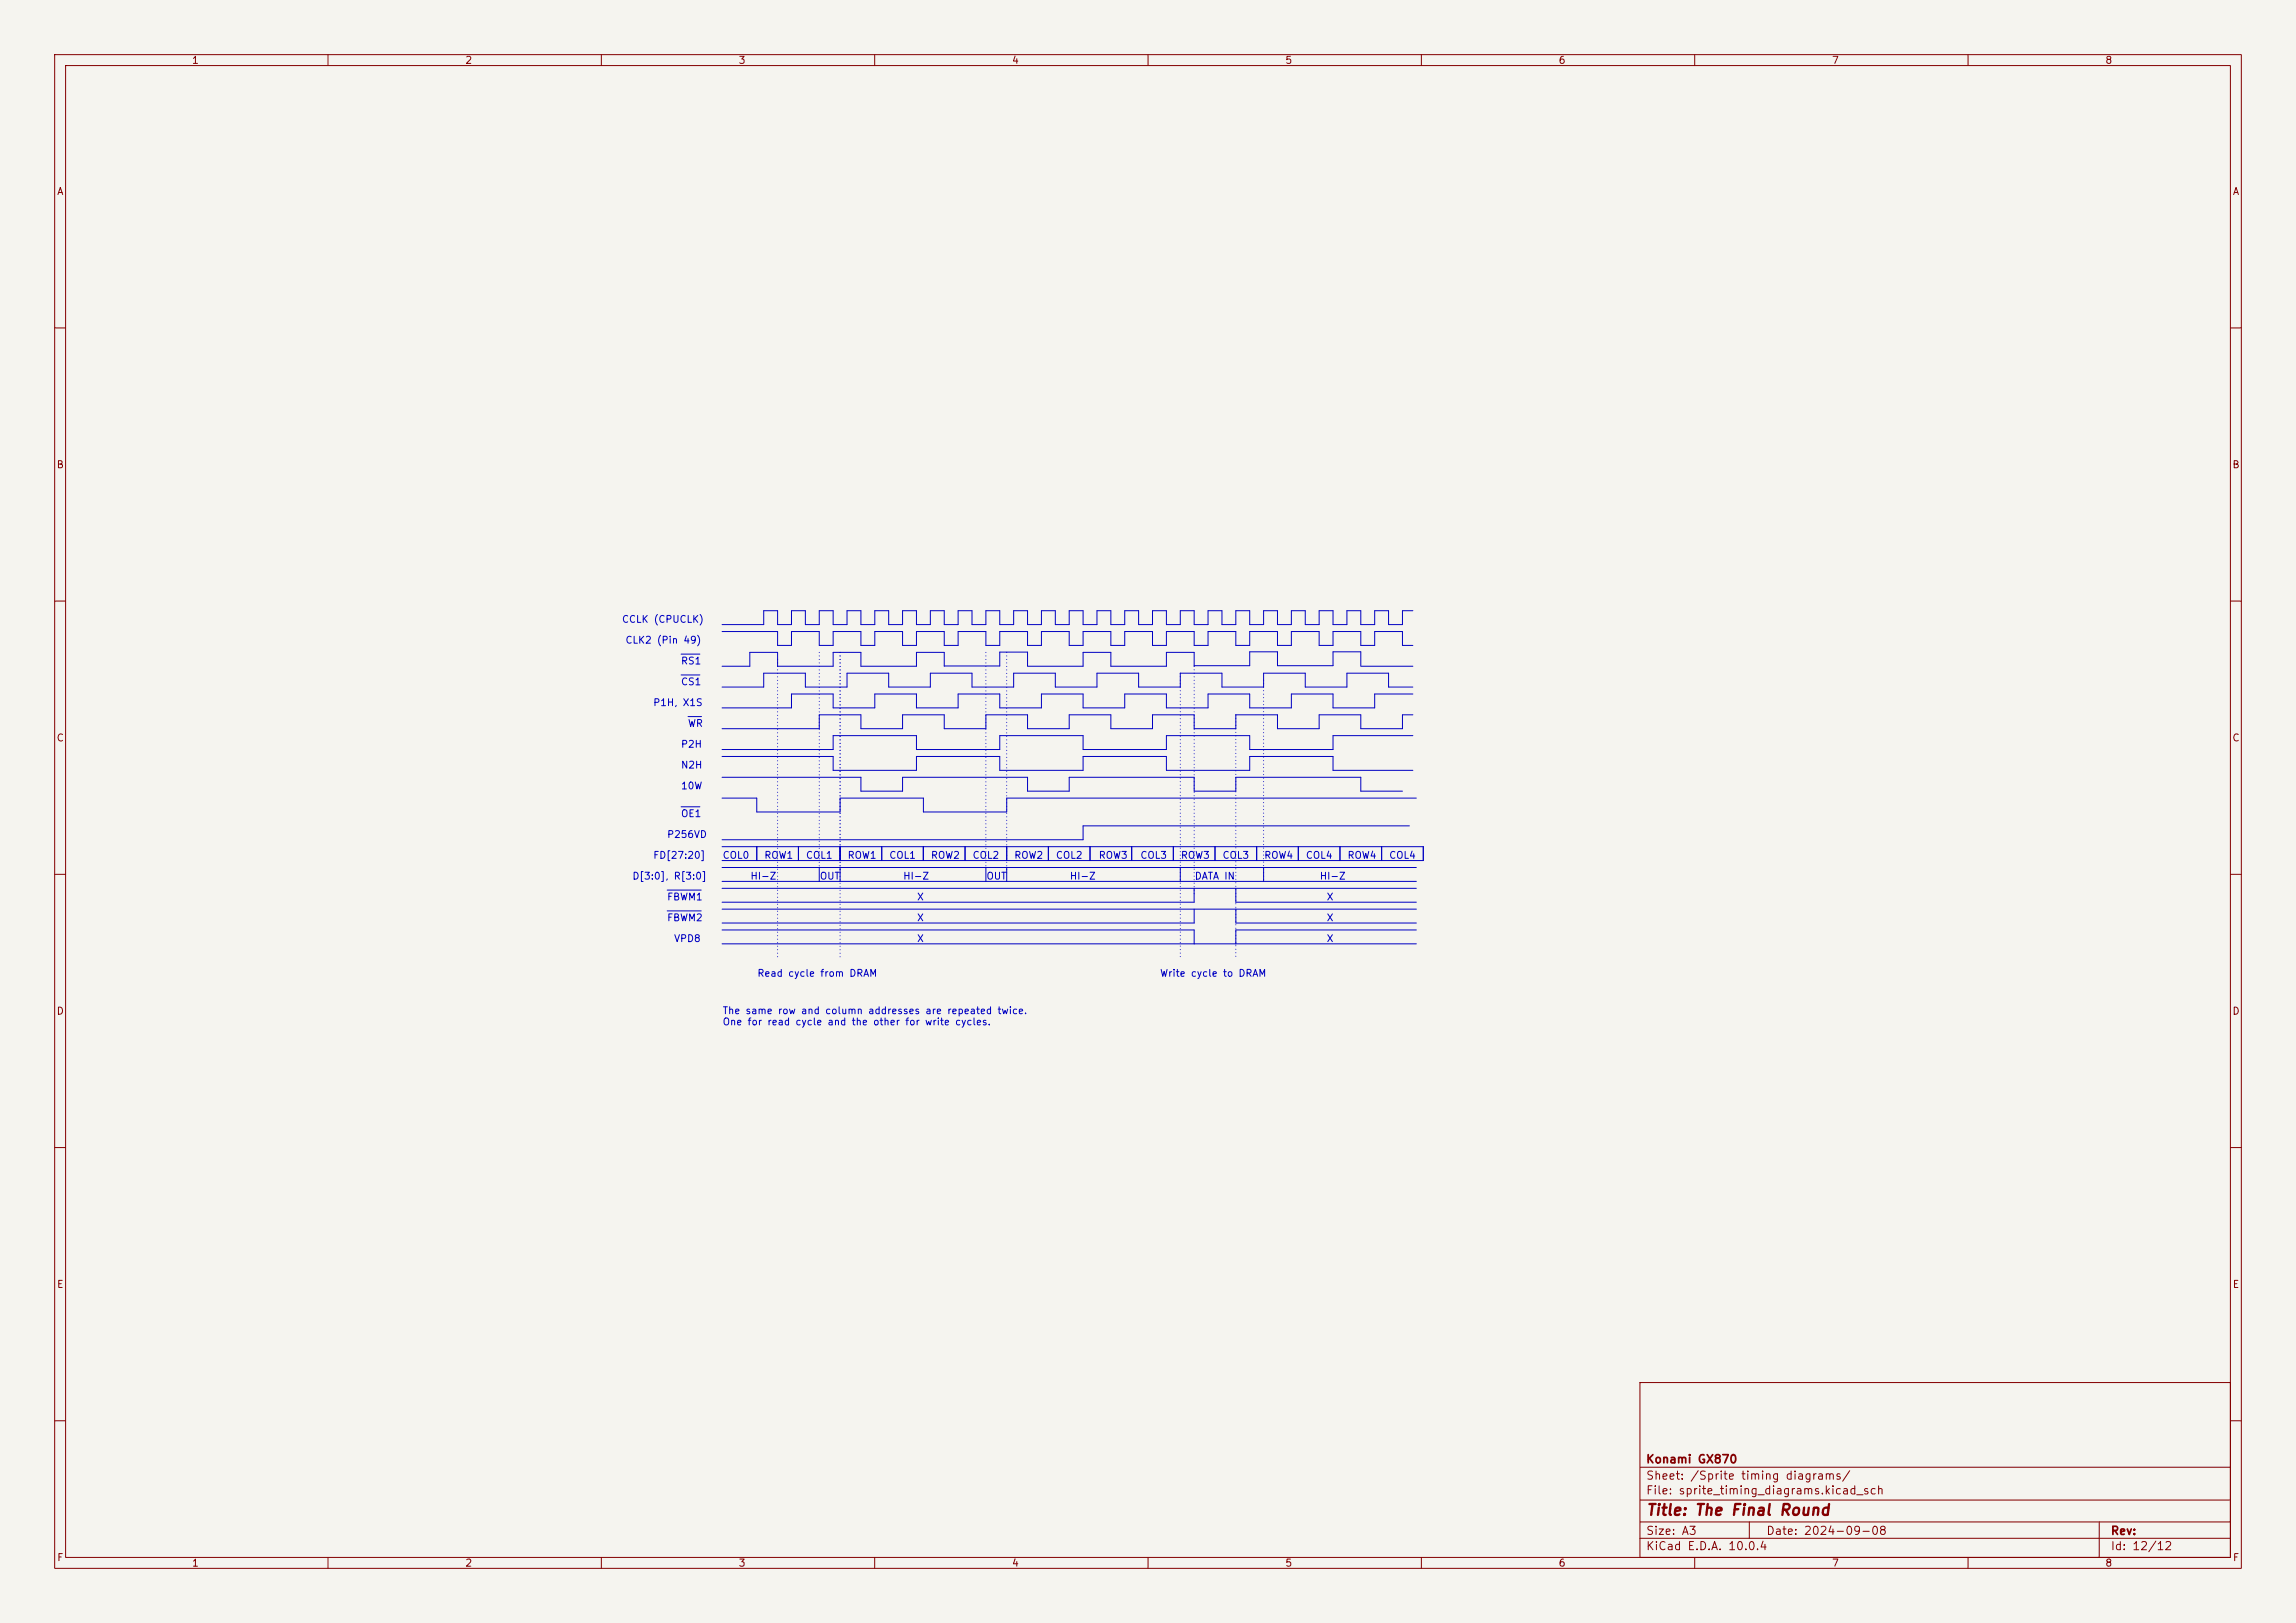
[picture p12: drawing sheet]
<svg xmlns="http://www.w3.org/2000/svg" width="420mm" height="297mm" viewBox="0 0 420 297" stroke-linecap="round" stroke-linejoin="round" font-family="sans-serif">
<defs><g id="words">
<text font-size="2" fill="#840000" x="301" y="277.8">Title: The Final Round</text>
<g font-size="1.5" fill="#840000">
<text x="301" y="268.1">Konami GX870</text>
<text x="301" y="273.8">File: sprite_timing_diagrams.kicad_sch</text>
<text x="301" y="271.1">Sheet: /Sprite timing diagrams/</text>
<text x="301" y="281.2">Size: A3</text>
<text x="323" y="281.2">Date: 2024-09-08</text>
<text x="386" y="281.2">Rev:</text>
<text x="301" y="284">KiCad E.D.A. 10.0.4</text>
<text x="386" y="284">Id: 12/12</text>
</g>
<g font-size="1.3" fill="#840000">
<text x="35" y="12">1</text>
<text x="85" y="12">2</text>
<text x="135" y="12">3</text>
<text x="185" y="12">4</text>
<text x="235" y="12">5</text>
<text x="285" y="12">6</text>
<text x="335" y="12">7</text>
<text x="385" y="12">8</text>
<text x="10.3" y="36">A</text>
<text x="408.3" y="36">A</text>
<text x="10.3" y="86">B</text>
<text x="408.2" y="86">B</text>
<text x="10.3" y="136">C</text>
<text x="408.2" y="136">C</text>
<text x="10.3" y="186">D</text>
<text x="408.2" y="186">D</text>
<text x="10.3" y="236">E</text>
<text x="408.3" y="236">E</text>
<text x="10.3" y="286">F</text>
<text x="35" y="287">1</text>
<text x="85" y="287">2</text>
<text x="135" y="287">3</text>
<text x="185" y="287">4</text>
<text x="235" y="287">5</text>
<text x="285" y="287">6</text>
<text x="335" y="287">7</text>
<text x="385" y="287">8</text>
<text x="408.3" y="286">F</text>
</g>
<g font-size="1.3" fill="#0000c2">
<text x="113.7" y="114.3">CCLK (CPUCLK)</text>
<text x="114.3" y="118.1">CLK2 (Pin 49)</text>
<text x="124.5" y="125.7">CS1</text>
<text x="124.5" y="121.9">RS1</text>
<text x="119.4" y="129.5">P1H, X1S</text>
<text x="124.5" y="137.1">P2H</text>
<text x="125.7" y="133.3">WR</text>
<text x="124.5" y="140.9">N2H</text>
<text x="124.5" y="149.8">OE1</text>
<text x="124.5" y="144.8">10W</text>
<text x="121.9" y="153.6">P256VD</text>
<text x="115.6" y="161.3">D[3:0], R[3:0]</text>
<text x="119.4" y="157.5">FD[27:20]</text>
<text x="132.1" y="157.5">COL0</text>
<text x="137.2" y="161.3">HI-Z</text>
<text x="139.7" y="157.5">ROW1</text>
<text x="147.3" y="157.5">COL1</text>
<text x="149.9" y="161.3">OUT</text>
<text x="154.9" y="157.5">ROW1</text>
<text x="162.6" y="157.5">COL1</text>
<text x="165.1" y="161.3">HI-Z</text>
<text x="170.2" y="157.5">ROW2</text>
<text x="177.8" y="157.5">COL2</text>
<text x="180.3" y="161.3">OUT</text>
<text x="185.4" y="157.5">ROW2</text>
<text x="193" y="157.5">COL2</text>
<text x="195.6" y="161.3">HI-Z</text>
<text x="200.9" y="157.5">ROW3</text>
<text x="208.5" y="157.5">COL3</text>
<text x="215.9" y="157.5">ROW3</text>
<text x="218.4" y="161.3">DATA IN</text>
<text x="223.5" y="157.5">COL3</text>
<text x="231.1" y="157.5">ROW4</text>
<text x="238.8" y="157.5">COL4</text>
<text x="241.3" y="161.3">HI-Z</text>
<text x="246.4" y="157.5">ROW4</text>
<text x="254" y="157.5">COL4</text>
<text x="121.9" y="165.1">FBWM1</text>
<text x="167.6" y="165.1">X</text>
<text x="242.6" y="165.1">X</text>
<text x="121.9" y="168.9">FBWM2</text>
<text x="123.2" y="172.7">VPD8</text>
<text x="167.6" y="172.7">X</text>
<text x="167.6" y="168.9">X</text>
<text x="242.6" y="168.9">X</text>
<text x="242.6" y="172.7">X</text>
<text x="138.4" y="179">Read cycle from DRAM</text>
<text x="212.1" y="179">Write cycle to DRAM</text>
<text x="132.1" y="185.9">The same row and column addresses are repeated twice.</text>
<text x="132.1" y="187.9">One for read cycle and the other for write cycles.</text>
</g>
</g></defs>
<path d="M0 0h420v297h-420z" fill="#f5f4ef" stroke="#f5f4ef" stroke-width=".18"/>
<g fill="none" stroke="#840000" stroke-width=".18">
<path d="M10 10h400v277h-400zM12 12h396v273h-396zM60 10v2M110 10v2M160 10v2M210 10v2M260 10v2M310 10v2M360 10v2M10 60h2M408 60h2M10 110h2"/>
<path d="M408 110h2M10 160h2M408 160h2M10 210h2M408 210h2M300 253h108v32h-108zM10 260h2M300 278.5h108M300 274.5h108M300 268.5h108M320 278.5v3M384 278.5v6.5"/>
<path d="M408 260h2M60 285v2M110 285v2M160 285v2M210 285v2M260 285v2M300 281.5h108M310 285v2M360 285v2"/>
</g>
<g fill="none" stroke="#0000c2" stroke-width=".18">
<path d="M124.6 119.7h3.4M132.1 115.6h10.1v2.5h2.6v-2.5h5.1v2.5h2.5v-2.5h5.1v2.5h2.5v-2.5h5.1v2.5h2.5v-2.5h5.1v2.5h2.6v-2.5h5v2.5h2.6v-2.5h5.1v2.5h2.5v-2.5h5.1v2.5h2.5v-2.5h5.1v2.5h2.5v-2.5h5.1v2.5h2.6v-2.5h5v2.5h2.6v-2.5h5.1v2.5h2.5v-2.5h5.1v2.5h2.5v-2.5h5.1v2.5h2.5v-2.5h5.1v2.5h2.6v-2.5h5v2.5h1.9M258.4 111.8h-1.9v2.5h-2.5v-2.5h-2.5v2.5h-2.6v-2.5h-2.5v2.5h-2.6v-2.5h-2.5v2.5h-2.5v-2.5h-2.6v2.5h-2.5v-2.5h-2.6v2.5h-2.5v-2.5h-2.5v2.5h-2.6v-2.5h-2.5v2.5h-2.6v-2.5h-2.5v2.5h-2.5v-2.5h-2.6v2.5h-2.5v-2.5h-2.6v2.5h-2.5v-2.5h-2.5v2.5h-2.6v-2.5h-2.5v2.5h-2.6v-2.5h-2.5v2.5h-2.5v-2.5h-2.6v2.5h-2.5v-2.5h-2.6v2.5h-2.5v-2.5h-2.5v2.5h-2.6v-2.5h-2.5v2.5h-2.6v-2.5h-2.5v2.5h-2.5v-2.5h-2.6v2.5h-2.5v-2.5h-2.6v2.5h-2.5v-2.5h-2.5v2.5h-2.6v-2.5h-2.5v2.5h-2.6v-2.5h-2.5v2.5h-7.6M124.6 123.5h3.4M125.9 131.1h2.4M132.1 125.7h7.6v-2.5h7.6v2.5h7.6v-2.5h7.7v2.5h7.6v-2.5h7.6v2.5h7.6v-2.5h7.6v2.5h7.7v-2.5h7.6v2.5h7.6v-2.5h7.6v2.5h7.6v-2.5h7.7v2.5h7.6v-2.5h7.6v2.5h4.4M132.1 121.9h5.1v-2.5h5v2.5h10.2v-2.5h5.1v2.5h10.1v-2.5h5.1v2.5M132.1 138.4h20.3v2.6h15.2v-2.6h15.3v2.6h15.2v-2.6h15.3v2.6h15.2v-2.6h15.2v2.6h14.6M172.7 121.9h10.2v-2.6h5.1v2.6M188 121.9h10.1v-2.5h5.1v2.5h10.2v-2.5h5v2.5M218.4 121.8h10.2v-2.5h5.1v2.5h10.1v-2.5h5.1v2.5M248.9 121.9h9.5"/>
<path d="M258.4 130.8h-1.9v2.6h-7.6v-2.6h-7.6v2.6h-7.6v-2.6h-7.6v2.6h-7.7v-2.6h-7.6v2.6h-7.6v-2.6h-7.6v2.6h-7.6v-2.6h-7.7v2.6h-7.6v-2.6h-7.6v2.6h-7.6v-2.6h-7.6v2.6h-17.8M258.4 127h-6.9v2.5h-7.7v-2.5h-7.6v2.5h-7.6v-2.5h-7.6v2.5h-7.6v-2.5h-7.7v2.5h-7.6v-2.5h-7.6v2.5h-7.6v-2.5h-7.6v2.5h-7.7v-2.5h-7.6v2.5h-7.6v-2.5h-7.6v2.5h-12.7M258.4 134.6h-14.6v2.6h-15.2v-2.6h-15.2v2.6h-15.3v-2.6h-15.2v2.6h-15.3v-2.6h-15.2v2.6h-20.3M124.6 147.6h3.4M132.1 142.2h25.4v2.6h7.6v-2.6h22.9v2.6h7.6v-2.6h22.8v2.6h7.7v-2.6h22.8v2.6h7.6M132.1 154.9h128.2v2.6h-128.2M132.1 146.1h6.3v2.5h15.3v-2.5h15.2v2.5h15.2v-2.5h75M132.1 158.8h127M138.4 154.9v2.6M146 154.9v2.6M149.9 158.8v2.5M153.7 154.9v2.6"/>
<path d="M153.7 158.8v2.5M161.3 154.9v2.6M168.9 154.9v2.6M176.5 154.9v2.6M180.3 158.8v2.5M184.1 154.9v2.6M184.1 158.8v2.5M191.8 154.9v2.6M199.4 154.9v2.6M207 154.9v2.6M214.6 154.9v2.6M215.9 158.8v2.5"/>
<path d="M222.2 154.9v2.6M229.9 154.9v2.6M231.1 158.8v2.5M237.5 154.9v2.6M245.1 154.9v2.6M252.7 154.9v2.6M257.8 151.1h-59.7v2.6h-66M122 162.9h6.3M122 166.7h6.3M132.1 172.7h127M132.1 170.2h86.3v2.5M132.1 162.6h127"/>
<path d="M132.1 161.3h127M132.1 166.4h127M218.4 162.6v2.5h-86.3M218.4 166.4v2.5h-86.3M226.1 162.6v2.5h33M226.1 166.4v2.5h33M259.1 170.2h-33v2.5"/>
</g>
<path d="M149.9 119.4v39.4M153.7 119.4v55.9M153.7 119.4v40.6M180.3 119.4v39.4M184.1 119.4v40.6M142.2 120.7v54.6M215.9 123.2v52.1M218.4 121.9v41.9M226.1 130.8v44.5M231.1 124.5v36.8" fill="none" stroke="#0000c2" stroke-width=".18" stroke-dasharray="0 .6"/>
<use href="#words"/>
</svg>
